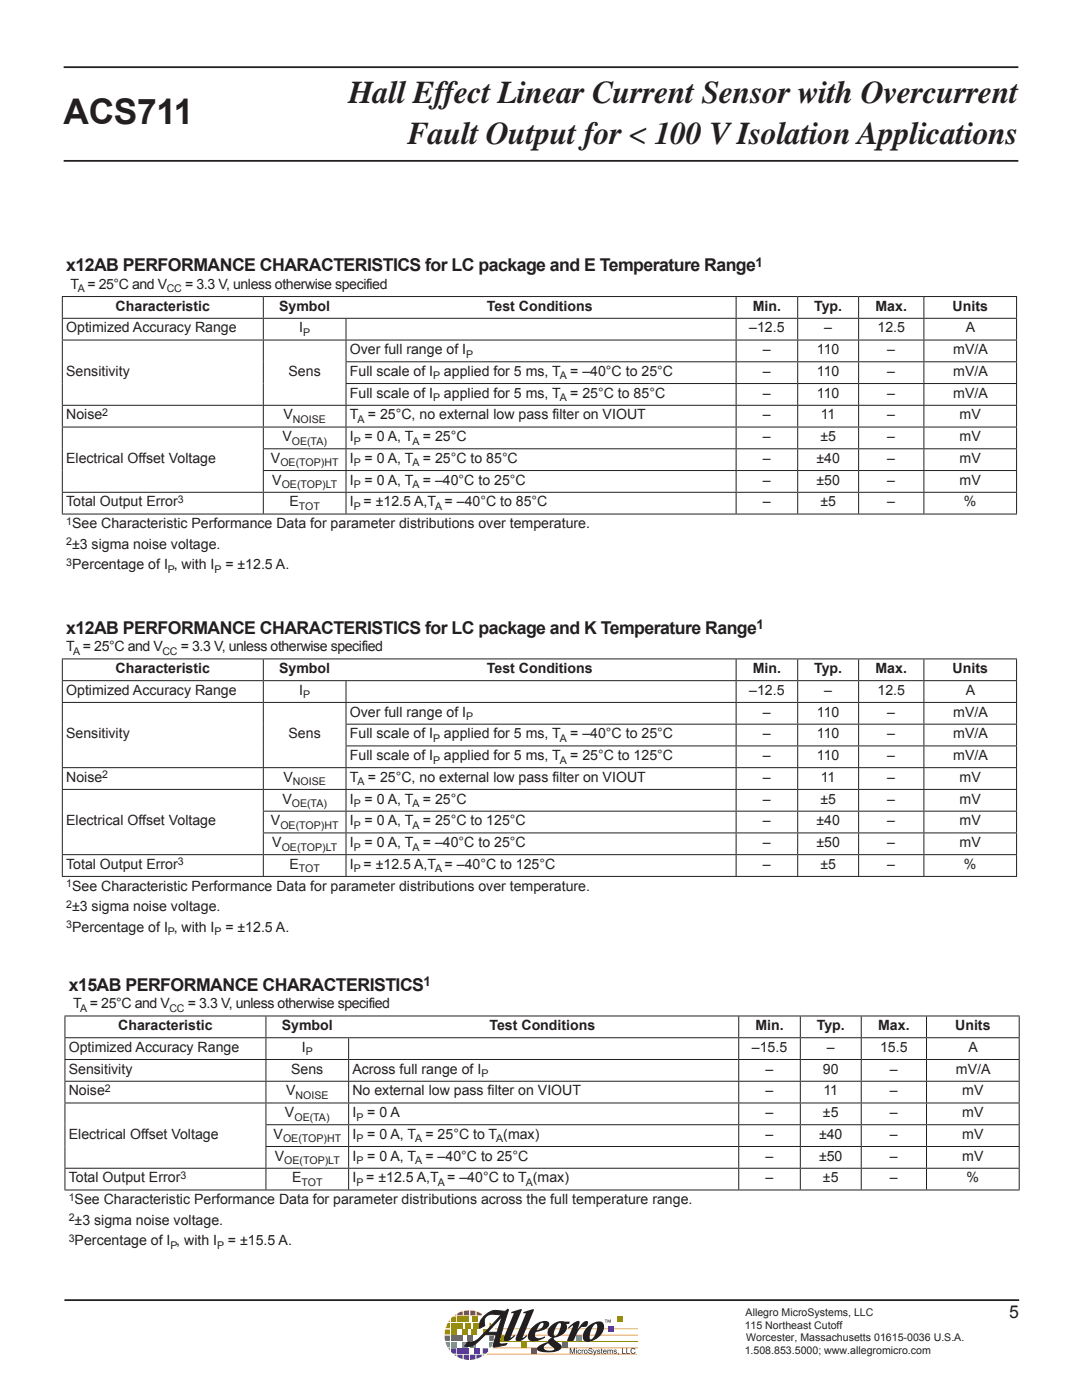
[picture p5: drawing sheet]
<svg xmlns="http://www.w3.org/2000/svg" width="216mm" height="279mm" viewBox="0 0 216 279" stroke-linecap="round" stroke-linejoin="round" font-family="sans-serif">
<defs><g id="words">
<text font-size="7.1" fill="#231f20" x="12.7" y="24.8">ACS711</text>
<g font-size="6.3" fill="#231f20">
<text x="69.5" y="20.6">Hall Effect Linear Current Sensor with Overcurrent</text>
<text x="81.3" y="28.7">Fault Output for &lt; 100 V Isolation Applications</text>
</g>
<g font-size="3.5" fill="#231f20">
<text x="13.2" y="54.1">x12AB PERFORMANCE CHARACTERISTICS for LC package and E Temperature Range</text>
<text x="13.2" y="126.4">x12AB PERFORMANCE CHARACTERISTICS for LC package and K Temperature Range</text>
<text x="13.7" y="197.7">x15AB PERFORMANCE CHARACTERISTICS</text>
<text x="201.4" y="263.1">5</text>
</g>
<g font-size="2.8" fill="#231f20">
<text x="14.1" y="57.7">T = 25°C and V</text>
<text x="36.9" y="57.7">= 3.3 V, unless otherwise specified</text>
<text x="23.1" y="62">Characteristic</text>
<text x="55.7" y="62">Symbol</text>
<text x="97.2" y="62">Test Conditions</text>
<text x="150.2" y="62">Min.</text>
<text x="162.5" y="62">Typ.</text>
<text x="174.7" y="62">Max.</text>
<text x="190.1" y="62">Units</text>
<text x="13.2" y="66.3">Optimized Accuracy Range</text>
<text x="59.7" y="66.3">I</text>
<text x="69.8" y="70.7">Over full range of I</text>
<text x="149.5" y="66.3">–12.5</text>
<text x="152.2" y="70.7">–</text>
<text x="163" y="70.7">110</text>
<text x="164.5" y="66.3">–</text>
<text x="175.1" y="66.3">12.5</text>
<text x="177.1" y="70.7">–</text>
<text x="190.2" y="70.7">mV/A</text>
<text x="192.7" y="66.3">A</text>
<text x="13.2" y="75">Sensitivity</text>
<text x="57.6" y="75">Sens</text>
<text x="69.8" y="75">Full scale of I</text>
<text x="88.6" y="75">applied for 5 ms, T = –40°C to 25°C</text>
<text x="152.2" y="75">–</text>
<text x="163" y="75">110</text>
<text x="177.1" y="75">–</text>
<text x="190.2" y="75">mV/A</text>
<text x="13.2" y="83.7">Noise</text>
<text x="56.6" y="83.7">V</text>
<text x="69.8" y="79.4">Full scale of I</text>
<text x="69.8" y="83.7">T = 25°C, no external low pass filter on VIOUT</text>
<text x="88.6" y="79.4">applied for 5 ms, T = 25°C to 85°C</text>
<text x="152.2" y="83.7">–</text>
<text x="152.2" y="79.4">–</text>
<text x="163" y="79.4">110</text>
<text x="163.8" y="83.7">11</text>
<text x="177.1" y="83.7">–</text>
<text x="177.1" y="79.4">–</text>
<text x="190.2" y="79.4">mV/A</text>
<text x="191.5" y="83.7">mV</text>
<text x="56.3" y="88">V</text>
<text x="69.8" y="88">I</text>
<text x="72.7" y="88">= 0 A, T = 25°C</text>
<text x="152.2" y="88">–</text>
<text x="163.7" y="88">±5</text>
<text x="177.1" y="88">–</text>
<text x="191.5" y="88">mV</text>
<text x="13.2" y="92.4">Electrical Offset Voltage</text>
<text x="54.1" y="92.4">V</text>
<text x="69.8" y="92.4">I</text>
<text x="72.7" y="92.4">= 0 A, T = 25°C to 85°C</text>
<text x="152.2" y="92.4">–</text>
<text x="162.9" y="92.4">±40</text>
<text x="177.1" y="92.4">–</text>
<text x="191.5" y="92.4">mV</text>
<text x="13.2" y="101.1">Total Output Error</text>
<text x="54.3" y="96.7">V</text>
<text x="57.8" y="101.1">E</text>
<text x="69.8" y="96.7">I</text>
<text x="69.8" y="101.1">I = ±12.5 A,T = –40°C to 85°C</text>
<text x="72.7" y="96.7">= 0 A, T = –40°C to 25°C</text>
<text x="152.2" y="101.1">–</text>
<text x="152.2" y="96.7">–</text>
<text x="162.9" y="96.7">±50</text>
<text x="163.7" y="101.1">±5</text>
<text x="177.1" y="101.1">–</text>
<text x="177.1" y="96.7">–</text>
<text x="191.5" y="96.7">mV</text>
<text x="192.3" y="101.1">%</text>
<text x="14.4" y="105.4">See Characteristic Performance Data for parameter distributions over temperature.</text>
<text x="14.4" y="109.5">±3 sigma noise voltage.</text>
<text x="14.4" y="113.6">Percentage of I , with I</text>
<text x="45" y="113.6">= ±12.5 A.</text>
<text x="13.2" y="130">T = 25°C and V</text>
<text x="36.1" y="130">= 3.3 V, unless otherwise specified</text>
<text x="23.1" y="134.3">Characteristic</text>
<text x="55.7" y="134.3">Symbol</text>
<text x="97.2" y="134.3">Test Conditions</text>
<text x="150.2" y="134.3">Min.</text>
<text x="162.5" y="134.3">Typ.</text>
<text x="174.7" y="134.3">Max.</text>
<text x="190.1" y="134.3">Units</text>
<text x="13.2" y="138.7">Optimized Accuracy Range</text>
<text x="59.7" y="138.7">I</text>
<text x="69.8" y="143">Over full range of I</text>
<text x="149.5" y="138.7">–12.5</text>
<text x="152.2" y="143">–</text>
<text x="163" y="143">110</text>
<text x="164.5" y="138.7">–</text>
<text x="175.1" y="138.7">12.5</text>
<text x="177.1" y="143">–</text>
<text x="190.2" y="143">mV/A</text>
<text x="192.7" y="138.7">A</text>
<text x="13.2" y="147.3">Sensitivity</text>
<text x="57.6" y="147.3">Sens</text>
<text x="69.8" y="147.3">Full scale of I</text>
<text x="88.6" y="147.3">applied for 5 ms, T = –40°C to 25°C</text>
<text x="152.2" y="147.3">–</text>
<text x="163" y="147.3">110</text>
<text x="177.1" y="147.3">–</text>
<text x="190.2" y="147.3">mV/A</text>
<text x="69.8" y="151.7">Full scale of I</text>
<text x="88.6" y="151.7">applied for 5 ms, T = 25°C to 125°C</text>
<text x="152.2" y="151.7">–</text>
<text x="163" y="151.7">110</text>
<text x="177.1" y="151.7">–</text>
<text x="190.2" y="151.7">mV/A</text>
<text x="13.2" y="156">Noise</text>
<text x="56.3" y="160.4">V</text>
<text x="56.6" y="156">V</text>
<text x="69.8" y="156">T = 25°C, no external low pass filter on VIOUT</text>
<text x="69.8" y="160.4">I</text>
<text x="72.7" y="160.4">= 0 A, T = 25°C</text>
<text x="152.2" y="156">–</text>
<text x="152.2" y="160.4">–</text>
<text x="163.7" y="160.4">±5</text>
<text x="163.8" y="156">11</text>
<text x="177.1" y="156">–</text>
<text x="177.1" y="160.4">–</text>
<text x="191.5" y="156">mV</text>
<text x="191.5" y="160.4">mV</text>
<text x="13.2" y="164.7">Electrical Offset Voltage</text>
<text x="54.1" y="164.7">V</text>
<text x="69.8" y="164.7">I</text>
<text x="72.7" y="164.7">= 0 A, T = 25°C to 125°C</text>
<text x="152.2" y="164.7">–</text>
<text x="162.9" y="164.7">±40</text>
<text x="177.1" y="164.7">–</text>
<text x="191.5" y="164.7">mV</text>
<text x="13.2" y="173.4">Total Output Error</text>
<text x="54.3" y="169">V</text>
<text x="57.8" y="173.4">E</text>
<text x="69.8" y="169">I</text>
<text x="69.8" y="173.4">I = ±12.5 A,T = –40°C to 125°C</text>
<text x="72.7" y="169">= 0 A, T = –40°C to 25°C</text>
<text x="152.2" y="173.4">–</text>
<text x="152.2" y="169">–</text>
<text x="162.9" y="169">±50</text>
<text x="163.7" y="173.4">±5</text>
<text x="177.1" y="173.4">–</text>
<text x="177.1" y="169">–</text>
<text x="191.5" y="169">mV</text>
<text x="192.3" y="173.4">%</text>
<text x="14.4" y="177.7">See Characteristic Performance Data for parameter distributions over temperature.</text>
<text x="14.4" y="181.8">±3 sigma noise voltage.</text>
<text x="14.4" y="185.9">Percentage of I , with I</text>
<text x="45" y="185.9">= ±12.5 A.</text>
<text x="14.6" y="201.2">T = 25°C and V</text>
<text x="37.5" y="201.2">= 3.3 V, unless otherwise specified</text>
<text x="13.7" y="209.9">Optimized Accuracy Range</text>
<text x="23.6" y="205.6">Characteristic</text>
<text x="56.2" y="205.6">Symbol</text>
<text x="60.2" y="209.9">I</text>
<text x="97.7" y="205.6">Test Conditions</text>
<text x="150" y="209.9">–15.5</text>
<text x="150.7" y="205.6">Min.</text>
<text x="163" y="205.6">Typ.</text>
<text x="165" y="209.9">–</text>
<text x="175.2" y="205.6">Max.</text>
<text x="175.6" y="209.9">15.5</text>
<text x="190.6" y="205.6">Units</text>
<text x="193.3" y="209.9">A</text>
<text x="13.7" y="214.3">Sensitivity</text>
<text x="58.1" y="214.3">Sens</text>
<text x="70.3" y="214.3">Across full range of I</text>
<text x="152.8" y="214.3">–</text>
<text x="164.2" y="214.3">90</text>
<text x="177.6" y="214.3">–</text>
<text x="190.7" y="214.3">mV/A</text>
<text x="13.7" y="218.6">Noise</text>
<text x="57.1" y="218.6">V</text>
<text x="70.3" y="218.6">No external low pass filter on VIOUT</text>
<text x="152.8" y="218.6">–</text>
<text x="164.3" y="218.6">11</text>
<text x="177.6" y="218.6">–</text>
<text x="192" y="218.6">mV</text>
<text x="13.7" y="227.3">Electrical Offset Voltage</text>
<text x="54.6" y="227.3">V</text>
<text x="56.9" y="222.9">V</text>
<text x="70.3" y="222.9">I</text>
<text x="70.3" y="227.3">I</text>
<text x="73.3" y="222.9">= 0 A</text>
<text x="73.3" y="227.3">= 0 A, T = 25°C to T (max)</text>
<text x="152.8" y="227.3">–</text>
<text x="152.8" y="222.9">–</text>
<text x="163.4" y="227.3">±40</text>
<text x="164.2" y="222.9">±5</text>
<text x="177.6" y="227.3">–</text>
<text x="177.6" y="222.9">–</text>
<text x="192" y="227.3">mV</text>
<text x="192" y="222.9">mV</text>
<text x="54.8" y="231.6">V</text>
<text x="70.3" y="231.6">I</text>
<text x="73.3" y="231.6">= 0 A, T = –40°C to 25°C</text>
<text x="152.8" y="231.6">–</text>
<text x="163.4" y="231.6">±50</text>
<text x="177.6" y="231.6">–</text>
<text x="192" y="231.6">mV</text>
<text x="13.7" y="236">Total Output Error</text>
<text x="58.3" y="236">E</text>
<text x="70.3" y="236">I = ±12.5 A,T = –40°C to T (max)</text>
<text x="152.8" y="236">–</text>
<text x="164.2" y="236">±5</text>
<text x="177.6" y="236">–</text>
<text x="192.9" y="236">%</text>
<text x="14.9" y="240.3">See Characteristic Performance Data for parameter distributions across the full temperature range.</text>
<text x="14.9" y="244.4">±3 sigma noise voltage.</text>
<text x="14.9" y="248.5">Percentage of I , with I</text>
<text x="45.5" y="248.5">= ±15.5 A.</text>
</g>
<g font-size="2.6" fill="#231f20">
<text x="150.8" y="53.2">1</text>
<text x="151" y="125.6">1</text>
<text x="84.5" y="196.8">1</text>
</g>
<g font-size="2.1" fill="#231f20">
<text x="15.5" y="58.4">A</text>
<text x="33.3" y="58.4">CC</text>
<text x="60.5" y="67">P</text>
<text x="93" y="71.4">P</text>
<text x="86.4" y="75.7">P</text>
<text x="111.7" y="75.7">A</text>
<text x="20.4" y="83">2</text>
<text x="86.4" y="80.1">P</text>
<text x="111.7" y="80.1">A</text>
<text x="58.2" y="88.7">OE(TA)</text>
<text x="58.4" y="84.4">NOISE</text>
<text x="70.6" y="88.7">P</text>
<text x="71.3" y="84.4">A</text>
<text x="82.3" y="88.7">A</text>
<text x="56" y="93.1">OE(TOP)HT</text>
<text x="70.6" y="93.1">P</text>
<text x="82.3" y="93.1">A</text>
<text x="35.5" y="100.4">3</text>
<text x="56.2" y="97.4">OE(TOP)LT</text>
<text x="59.7" y="101.8">TOT</text>
<text x="70.6" y="97.4">P</text>
<text x="70.6" y="101.8">P</text>
<text x="82.3" y="97.4">A</text>
<text x="86.8" y="101.8">A</text>
<text x="13.2" y="104.7">1</text>
<text x="13.2" y="108.8">2</text>
<text x="13.2" y="112.9">3</text>
<text x="33.5" y="114.3">P</text>
<text x="42.8" y="114.3">P</text>
<text x="14.6" y="130.7">A</text>
<text x="32.4" y="130.7">CC</text>
<text x="60.5" y="139.4">P</text>
<text x="93" y="143.7">P</text>
<text x="86.4" y="148">P</text>
<text x="111.7" y="148">A</text>
<text x="20.4" y="155.3">2</text>
<text x="86.4" y="152.4">P</text>
<text x="111.7" y="152.4">A</text>
<text x="58.2" y="161.1">OE(TA)</text>
<text x="58.4" y="156.7">NOISE</text>
<text x="70.6" y="161.1">P</text>
<text x="71.3" y="156.7">A</text>
<text x="82.3" y="161.1">A</text>
<text x="56" y="165.4">OE(TOP)HT</text>
<text x="70.6" y="165.4">P</text>
<text x="82.3" y="165.4">A</text>
<text x="35.5" y="172.7">3</text>
<text x="56.2" y="169.7">OE(TOP)LT</text>
<text x="70.6" y="169.7">P</text>
<text x="82.3" y="169.7">A</text>
<text x="13.2" y="177">1</text>
<text x="59.7" y="174.1">TOT</text>
<text x="70.6" y="174.1">P</text>
<text x="86.8" y="174.1">A</text>
<text x="13.2" y="181.1">2</text>
<text x="13.2" y="185.2">3</text>
<text x="33.5" y="186.6">P</text>
<text x="42.8" y="186.6">P</text>
<text x="16" y="201.9">A</text>
<text x="33.8" y="201.9">CC</text>
<text x="61" y="210.6">P</text>
<text x="96.1" y="215">P</text>
<text x="20.9" y="217.9">2</text>
<text x="59" y="219.3">NOISE</text>
<text x="56.5" y="228">OE(TOP)HT</text>
<text x="58.7" y="223.6">OE(TA)</text>
<text x="71.1" y="223.6">P</text>
<text x="71.1" y="228">P</text>
<text x="82.8" y="228">A</text>
<text x="99" y="228">A</text>
<text x="56.7" y="232.3">OE(TOP)LT</text>
<text x="71.1" y="232.3">P</text>
<text x="82.8" y="232.3">A</text>
<text x="13.7" y="239.6">1</text>
<text x="36" y="235.3">3</text>
<text x="60.2" y="236.7">TOT</text>
<text x="71.1" y="236.7">P</text>
<text x="87.4" y="236.7">A</text>
<text x="104.9" y="236.7">A</text>
<text x="13.7" y="243.7">2</text>
<text x="13.7" y="247.8">3</text>
<text x="34" y="249.2">P</text>
<text x="43.3" y="249.2">P</text>
<text x="148.8" y="262.6">Allegro MicroSystems, LLC</text>
<text x="148.6" y="265.2">115 Northeast Cutoff</text>
<text x="148.9" y="267.7">Worcester, Massachusetts 01615-0036 U.S.A.</text>
<text x="148.6" y="270.3">1.508.853.5000; www.allegromicro.com</text>
</g>
</g></defs>
<path d="M12.7 13.4h190.5M12.7 32.1h190.5M12.9 259.5h190.5" fill="none" stroke="#231f20" stroke-width=".35"/>
<path d="M97.1 270.3h30M98.3 269h29M98.8 267.7h28.5" fill="none" stroke="#f99d33" stroke-width=".2"/>
<path d="M96.3 270.4h.4l-.4 .2z" fill="#593b97"/>
<path d="M89.8 263.3v.5h-.4z" fill="#f15a30"/>
<path d="M89.3 264h.5v1.1h-.9z" fill="#f99d33"/>
<path d="M88.8 265.3h1v1.1h-1.1z" fill="#fff200"/>
<path d="M88.7 266.6h1.1v1h-1z" fill="#36b557"/>
<path d="M88.9 267.8h.9v1.1a.75 .75 0 0 1-.8-.8z" fill="#00a6be"/>
<path d="M89.4 269.1h.4v.4z" fill="#0077c0"/>
<path d="M90.6 262.5l.5-.3v.3z" fill="#ed1556"/>
<path d="M90 263.1l.4-.4h.7v1.1h-1.1z" fill="#f15a30"/>
<path d="M90 264h1.1v1.1h-1.1z" fill="#f99d33"/>
<path d="M90 265.3h1.1v1.1h-1.1z" fill="#fff200"/>
<path d="M90 266.6h1.1v1h-1.1z" fill="#36b557"/>
<path d="M90 267.8h1.1v1.1h-1.1z" fill="#00a6be"/>
<path d="M90 269.1h1.1v1.1h-.8l-.3-.4z" fill="#0077c0"/>
<path d="M90.6 270.4h.5v.3z" fill="#593b97"/>
<path d="M91.3 262.1l1-.4v.8h-1z" fill="#ed1556"/>
<path d="M91.3 262.7h1v1.1h-1z" fill="#f15a30"/>
<path d="M91.3 264h1v1.1h-1z" fill="#f99d33"/>
<path d="M92.2 265.3h1v1.1h-1z" fill="#fff200"/>
<path d="M91.3 266.6h1v1h-1z" fill="#36b557"/>
<path d="M92.2 267.8h1v1.1h-1z" fill="#00a6be"/>
<path d="M91.3 269.1h1v1.1h-1z" fill="#0077c0"/>
<path d="M91.3 270.4h1v.8l-1-.4z" fill="#593b97"/>
<path d="M92.5 261.6l1.1-.1v1h-1.1z" fill="#ed1556"/>
<path d="M92.5 262.7h1.1v1.1h-1.1z" fill="#f15a30"/>
<path d="M92.9 264h1v1.1h-1z" fill="#f99d33"/>
<path d="M94.1 265.3h1v1.1h-1z" fill="#fff200"/>
<path d="M93.2 266.6h1.1v1h-1.1z" fill="#36b557"/>
<path d="M93.8 267.8h1.1v1.1h-1.1z" fill="#00a6be"/>
<path d="M92.5 269.1h1.1v1.1h-1.1z" fill="#0077c0"/>
<path d="M92.5 270.4h1.1v1l-1.1-.1z" fill="#593b97"/>
<path d="M93.8 261.5l1.1 .2v.8h-1.1z" fill="#ed1556"/>
<path d="M94.2 262.7h1.1v1.1h-1.1z" fill="#f15a30"/>
<path d="M96.4 265.3h1.1v1.1h-1.1z" fill="#fff200"/>
<path d="M94.6 269.1h1.1v1.1h-1.1z" fill="#0077c0"/>
<g fill="#593b97">
<path d="M93.8 270.4h1.1v.9l-1.1 .1z"/>
<path d="M95.1 270.4h1v.3l-1 .5z"/>
</g>
<path d="M94.5 264h1v1.1h-1z" fill="#f99d33"/>
<path d="M96.3 269.1h1.1a1.02 1.02 0 0 1-.5 1.1h-.6z" fill="#0077c0"/>
<path d="M97.6 264h.3l.5 1.1h-.8z" fill="#f99d33"/>
<path d="M97.6 266.6h1l-.1 1h-.9z" fill="#36b557"/>
<path d="M97.6 267.8h.8l-.1 .3a.76 .76 0 0 1-.7 .8z" fill="#00a6be"/>
<path d="M95.1 261.7l1 .5v.3h-1z" fill="#ed1556"/>
<path d="M99.8 266.5h1v1.1h-1z" fill="#fff200"/>
<path d="M106 269.1h1.1v1h-1.1z" fill="#ed1556"/>
<path d="M112.2 267.8h1.1v1.1h-1.1z" fill="#36b557"/>
<path d="M114.9 266.5h1.1v1.1h-1.1z" fill="#00a6be"/>
<path d="M123.2 262.8h1.1v1.1h-1.1z" fill="#f15a30"/>
<path d="M103.9 267.8h1.1v1.1h-1.1z" fill="#f99d33"/>
<path d="M98.8 265.2h28.5M99 266.5h28.3" fill="none" stroke="#f99d33" stroke-width=".2"/>
<path d="M121.3 264.7h1.1v1h-1.1z" fill="#593b97"/>
<g fill="#231f20">
<path d="M113.7 269.1h.2l.3 .9 .3-.9h.2v1.1h-.1v-1l-.3 1h-.1l-.4-1v1h-.1z"/>
<path d="M115.4 269.4h.4l.1 .2-.2-.1a.27 .27 0 0 0-.3 .3 .27 .27 0 0 0 .3 .2l.2-.1v.1a.34 .34 0 0 1-.6 0z"/>
<path d="M116.1 269.4l.1 .1 .3-.2-.3 .4v.5h-.1z"/>
<path d="M117.6 269.1h.5l.1 .3-.4-.2-.2 .2 .6 .3a.42 .42 0 0 1-.4 .5 .42 .42 0 0 1-.4-.4l.4 .3 .3-.2-.6-.3-.1-.2z"/>
<path d="M118.3 269.4h.2l.2 .6 .2-.6h.2l-.5 1.1h-.2l.2-.3z"/>
<path d="M119.2 269.5l.3-.2 .2 .2-.4 .1 .4 .2-.1 .4-.4-.2-.1-.1 .4 .2 .2-.2-.5-.2z"/>
<path d="M120 269.1l.2 .3-.1 .1 .1 .7-.2-.1v-.6h-.1z"/>
<path d="M121.2 269.4l.1 .1 .8-.1 .2 .8h-.2v-.6l-.1-.1-.2 .2v.5h-.1l-.1-.7-.3 .2v.5h-.1z"/>
<path d="M122.5 269.5l.3-.2 .2 .2-.4 .1 .4 .2-.1 .4-.5-.2v-.1l.4 .2 .1-.2-.4-.2z"/>
<path d="M102 261.8l1.8-.5 .3 .1-2.2 5.5 .8-.5 .1 .2a1.94 1.94 0 0 1-2.2 1l-.1-.6 2-4.8v-.1h-.5z"/>
<path d="M104.4 261.9l1.9-.6 .2 .1-2.2 5.6 .8-.6 .1 .2-1 .8a.92 .92 0 0 1-1.3 .1v-.6l2-4.6-.1-.3-.4 .1z"/>
<path d="M106.3 264.8a2.45 2.45 0 0 1 3.2-.9 1.36 1.36 0 0 1-1.3 1.6l-1.3 .3 .2-.3a1.31 1.31 0 0 0 1.3-1.5 1.17 1.17 0 0 0-1.2 1.1 1.76 1.76 0 0 0-.3 1.8 1.75 1.75 0 0 0 1.8-.2l.1 .2a3.8 3.8 0 0 1-3 .7 1.37 1.37 0 0 1-.1-2z"/>
<path d="M113.3 265l1.1-1a.88 .88 0 0 1 1.2-.2l-.4 1.6 1-1.4 .6-.3h.4a.82 .82 0 0 1-.1 .9 .82 .82 0 0 1-.9 .2 4.9 4.9 0 0 0-1.7 2.7l-.5 .2-.8-.2 1.1-2.9-.8 .5z"/>
<path d="M117.1 264.9l.8-.6 .9-.4 .1 .3a3.2 3.2 0 0 0-1.1 3.1h.1a3.1 3.1 0 0 0 1.1-3.1h-.1l-.1-.3a1.11 1.11 0 0 1 1.3-.1 1.11 1.11 0 0 1 .4 1.3 3.5 3.5 0 0 1-3.7 2.6 1.66 1.66 0 0 1 0-2.4z"/>
<path d="M110 264.5l.6-.4 .8-.4 .1 .4-.3 .3a3.1 3.1 0 0 0-.6 2.2h.1a1.5 1.5 0 0 0 1-1.4l.2-1-.1-.1h-.3l-.1-.4 2.3 .1-.1 .4h-.6a1.89 1.89 0 0 1-1.5 2.5l-.9 .3a.41 .41 0 0 0 .3 .6l.9 .7 .3 .4a1.83 1.83 0 0 1-2.2 1.2l-1.5-.1a1.2 1.2 0 0 1-1.3-.5 2.03 2.03 0 0 1 1.8-1.3l.4-.2 .1 .3-.3 .1a.67 .67 0 0 0-.6 .8 .67 .67 0 0 0 .8 .5h.7a.46 .46 0 0 0 .6-.3l-.7-.6a.77 .77 0 0 1-.3-1.3l.5-.4a1.15 1.15 0 0 1-.9-.8 1.15 1.15 0 0 1 .5-1.2z"/>
<path d="M115 269.1v.1h.1v-.1zM115 269.4v.8h.1v-.8z"/>
<path d="M116.7 269.8a.27 .27 0 0 1 .5 0 .27 .27 0 0 1-.5 0zM116.5 269.8a.4 .4 0 0 0 .8 0 .4 .4 0 0 0-.8 0z"/>
<path d="M120.5 269.5h.4v.2h-.4zM120.5 269.4a.42 .42 0 0 0-.2 .6 .42 .42 0 0 0 .6 .1l.1-.2-.3 .2-.2-.3h.5v-.2l-.1-.2z"/>
</g>
<path d="M96.6 262.7l1-.8a2.58 2.58 0 0 1 2.1-.3l.9 .1 .7-.4 .2 .1-1 3.1-.9 3.4 .3 .3h1.2l-.2 .2-2.4 .4-.1-.2 .6-2.2h-2.2a8.8 8.8 0 0 1-2.5 2.2l-.9 .1-.6-.1 .6-.8a2.32 2.32 0 0 0 2.3-.9l4.3-4.5a3.1 3.1 0 0 0-2.9 .3 2.05 2.05 0 0 0-.4 1.9l-1 .5 .1-1.4zM100.2 262.7l-1 3.2h-1.9z" fill="none" stroke="#231f20" stroke-width=".2"/>
<g fill="#231f20">
<path d="M123.3 270h.1l-.1 .4z"/>
<path d="M124.1 269h.2v1h.5v.2h-.7z"/>
<path d="M125 269h.1v1h.6v.2h-.7z"/>
<path d="M126 269.2l.5-.2 .3 .4h-.2a.37 .37 0 0 0-.5-.1 .37 .37 0 0 0 0 .6 .37 .37 0 0 0 .6-.1h.1a.55 .55 0 0 1-.8 .3 .55 .55 0 0 1 0-.9z"/>
<path d="M120.7 263.4h.2l.1 .6v-.6h.1zM121.2 263.4v.6l.1-.5 .2 .5 .3-.5 .1 .5v-.6h-.2l-.1 .4-.2-.4z"/>
</g>
<path d="M96.6 262.7l-.8 1-.1 1.4 1-.5a1.63 1.63 0 0 1 1.5-2.3l1.8 .1-4.6 4.9a2.14 2.14 0 0 1-2 .5l-.6 .8a2.43 2.43 0 0 0 2.5-.8l1.5-1.4h2.2l-.6 2.2 .1 .2 2.4-.4 .2-.2h-1.2l-.3-.3 .9-3.4 1-3.1-.2-.1-.7 .4a3.9 3.9 0 0 0-3 .2zM100.2 262.7l-1 3.2h-1.9z" fill-rule="evenodd" fill="#231f20"/>
<g fill="none" stroke="#231f20" stroke-width=".2">
<path d="M12.3 59.2h190.6M12.4 59.3v4.1M52.5 59.3v4.1M146.9 59.3v4.1M159.2 59.3v4.1M171.3 59.3v4.1M184.4 59.3v4.1M202.8 59.3v4.1M12.3 63.5h190.6M12.4 63.6v4.2M12.4 68v12.8M52.5 63.6v4.2"/>
<path d="M52.5 68v12.8M69 72.2h133.9M69 76.5h133.9M69 63.6v4.2M69 68v4.1M69 72.3v4.2M69 76.6v4.2M146.9 63.6v4.2M146.9 68v4.1M146.9 72.3v4.2M146.9 76.6v4.2M159.2 63.6v4.2"/>
<path d="M159.2 68v4.1M159.2 72.3v4.2M159.2 76.6v4.2M171.3 63.6v4.2M171.3 68v4.1M171.3 72.3v4.2M171.3 76.6v4.2M184.4 63.6v4.2M184.4 68v4.1M184.4 72.3v4.2M184.4 76.6v4.2M202.8 63.6v4.2"/>
<path d="M202.8 68v4.1M202.8 72.3v4.2M202.8 76.6v4.2M202.9 67.9h-190.6M12.3 80.9h190.6M12.3 85.2h190.6M12.3 98.2h190.6M12.4 81v4.1M12.4 85.3v12.9M12.4 98.3v4.2M52.5 89.6h150.4M52.5 93.9h150.4"/>
<path d="M52.5 81v4.1M52.5 85.3v4.2M52.5 89.7v4.1M52.5 94v4.2M52.5 98.3v4.2M69 81v4.1M69 85.3v4.2M69 89.7v4.1M69 94v4.2M69 98.3v4.2M146.9 81v4.1M146.9 85.3v4.2"/>
<path d="M146.9 89.7v4.1M146.9 94v4.2M146.9 98.3v4.2M159.2 81v4.1M159.2 85.3v4.2M159.2 89.7v4.1M159.2 94v4.2M159.2 98.3v4.2M171.3 81v4.1M171.3 85.3v4.2M171.3 89.7v4.1M171.3 94v4.2"/>
<path d="M171.3 98.3v4.2M184.4 81v4.1M184.4 85.3v4.2M184.4 89.7v4.1M184.4 94v4.2M184.4 98.3v4.2M202.8 81v4.1M202.8 85.3v4.2M202.8 89.7v4.1M202.8 94v4.2M202.8 98.3v4.2M12.3 102.6h190.6"/>
<path d="M12.3 131.5h190.6M12.4 131.6v4.2M12.4 135.9v4.2M52.5 131.6v4.2M52.5 135.9v4.2M69 135.9v4.2M146.9 131.6v4.2M146.9 135.9v4.2M159.2 131.6v4.2M159.2 135.9v4.2M171.3 131.6v4.2M171.3 135.9v4.2"/>
<path d="M184.4 131.6v4.2M184.4 135.9v4.2M202.8 131.6v4.2M202.8 135.9v4.2M202.9 135.8h-190.6M12.3 153.2h190.6M12.3 140.2h190.6M12.3 157.5h190.6M12.4 140.3v12.8M12.4 153.3v4.2M12.4 157.6v12.9M52.5 140.3v12.8"/>
<path d="M52.5 153.3v4.2M52.5 157.6v4.2M69 144.5h133.9M69 148.9h133.9M69 140.3v4.1M69 144.6v4.2M69 149v4.1M69 153.3v4.2M69 157.6v4.2M146.9 140.3v4.1M146.9 144.6v4.2M146.9 149v4.1"/>
<path d="M146.9 153.3v4.2M146.9 157.6v4.2M159.2 140.3v4.1M159.2 144.6v4.2M159.2 149v4.1M159.2 153.3v4.2M159.2 157.6v4.2M171.3 140.3v4.1M171.3 144.6v4.2M171.3 149v4.1M171.3 153.3v4.2M171.3 157.6v4.2"/>
<path d="M184.4 140.3v4.1M184.4 144.6v4.2M184.4 149v4.1M184.4 153.3v4.2M184.4 157.6v4.2M202.8 140.3v4.1M202.8 144.6v4.2M202.8 149v4.1M202.8 153.3v4.2M202.8 157.6v4.2M12.3 174.9h190.6M12.3 170.6h190.6"/>
<path d="M12.4 170.7v4.1M52.5 161.9h150.4M52.5 166.2h150.4M52.5 162v4.1M52.5 166.3v4.2M52.5 170.7v4.1M69 162v4.1M69 166.3v4.2M69 170.7v4.1M146.9 162v4.1M146.9 166.3v4.2M146.9 170.7v4.1"/>
<path d="M159.2 162v4.1M159.2 166.3v4.2M159.2 170.7v4.1M171.3 162v4.1M171.3 166.3v4.2M171.3 170.7v4.1M184.4 162v4.1M184.4 166.3v4.2M184.4 170.7v4.1M202.8 162v4.1M202.8 166.3v4.2M202.8 170.7v4.1"/>
<path d="M12.9 215.8h190.6M12.9 202.8h190.6M12.9 211.4h190.6M12.9 207.1h190.6M13 202.9v4.1M13 207.2v4.2M13 211.5v4.2M13 215.9v4.1M53.1 202.9v4.1M53.1 207.2v4.2M53.1 211.5v4.2M53.1 215.9v4.1"/>
<path d="M69.6 207.2v4.2M69.6 211.5v4.2M69.6 215.9v4.1M147.4 202.9v4.1M147.4 211.5v4.2M147.4 215.9v4.1M147.4 207.2v4.2M159.7 202.9v4.1M159.7 211.5v4.2M159.7 215.9v4.1M159.7 207.2v4.2M171.9 202.9v4.1"/>
<path d="M171.9 211.5v4.2M171.9 215.9v4.1M171.9 207.2v4.2M184.9 202.9v4.1M184.9 207.2v4.2M184.9 211.5v4.2M184.9 215.9v4.1M203.4 202.9v4.1M203.4 207.2v4.2M203.4 211.5v4.2M203.4 215.9v4.1M12.9 237.5h190.6"/>
<path d="M12.9 220.1h190.6M12.9 233.1h190.6M13 220.2v12.9M13 233.2v4.2M53 224.5h150.5M53 228.8h150.5M53.1 220.2v4.2M53.1 224.6v4.1M53.1 228.9v4.2M53.1 233.2v4.2M69.6 220.2v4.2M69.6 224.6v4.1"/>
<path d="M69.6 228.9v4.2M69.6 233.2v4.2M147.4 220.2v4.2M147.4 224.6v4.1M147.4 228.9v4.2M147.4 233.2v4.2M159.7 220.2v4.2M159.7 224.6v4.1M159.7 228.9v4.2M159.7 233.2v4.2M171.9 220.2v4.2M171.9 224.6v4.1"/>
<path d="M171.9 228.9v4.2M171.9 233.2v4.2M184.9 220.2v4.2M184.9 224.6v4.1M184.9 228.9v4.2M184.9 233.2v4.2M203.4 220.2v4.2M203.4 224.6v4.1M203.4 228.9v4.2M203.4 233.2v4.2"/>
</g>
<use href="#words"/>
</svg>
